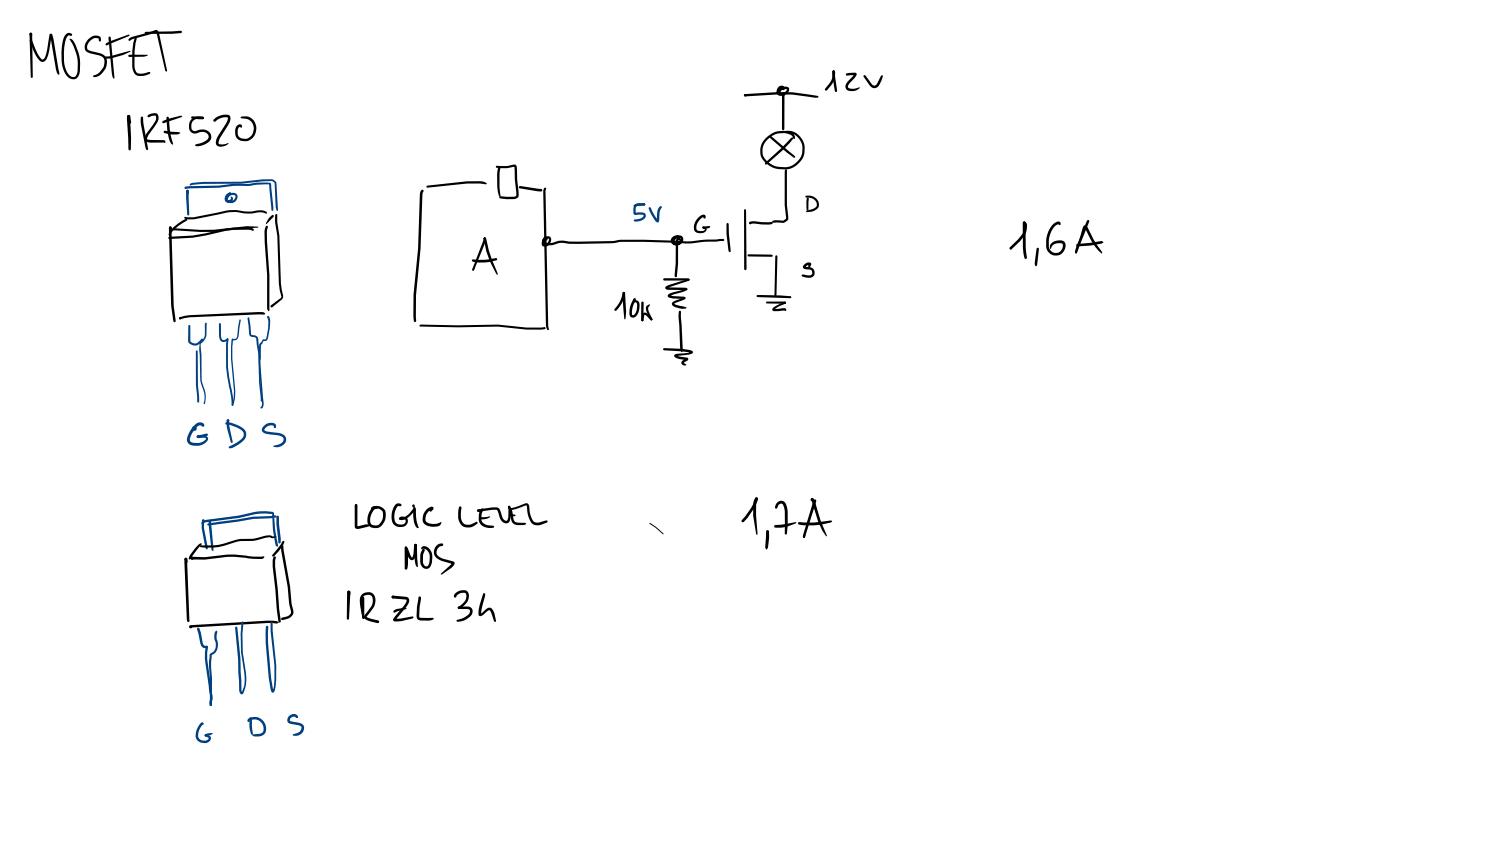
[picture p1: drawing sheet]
<svg xmlns="http://www.w3.org/2000/svg" width="449mm" height="254mm" viewBox="0 0 449 254" stroke-linecap="round" stroke-linejoin="round" font-family="sans-serif">
<g fill="#000">
<path d="M9 9.9l.2-.1 .4 .3v.6l-.3 .4-.3-.3zM9 9.9h.5l.1 .3-.1 .3h-.5l-.2-.3zM9 11.9l.6 .1a14.3 14.3 0 0 0 2.7 5.6l.5 .3 .6-.6a15.2 15.2 0 0 0 1.3-6.2l.2-.8 .4-.2 .3 .4-.2 .7a16.7 16.7 0 0 1-1.4 6.4 1.26 1.26 0 0 1-2.2 .5l-.3-.4a15.3 15.3 0 0 1-2.6-5.4zM9 9.9l.2-.1 .4 .4 .2 12.9-.3 .3-.3-.3zM15 10.2l.6 .1 .4 1.4 1.8 10.3a.32 .32 0 0 1-.3 .4 .32 .32 0 0 1-.3-.4l-.4-1.2zM19.7 10.3l1-.5 .7 .3 .3 .3-.4 .4-.7-.2-.6 .7a15.6 15.6 0 0 0-.3 9.4 2.66 2.66 0 0 0 2.5 2.4l.4-.2 .5-.7a12.8 12.8 0 0 0-1.6-9.4l-.7-1.1 .3-.1 .4 .2a12.9 12.9 0 0 1 2.3 10.5 2 2 0 0 1-1.7 1.5 2 2 0 0 1-2-1l-.8-1.3a16.6 16.6 0 0 1 0-10.6zM26.5 11.8a2.43 2.43 0 0 1 3.7-.5l.1 .9-.3 .3-.3-.1-.2-.9a2.77 2.77 0 0 0-3.2 3.3l1 .5 2.5 .6a2.82 2.82 0 0 1 2 4.2l-.9 1.6a3.3 3.3 0 0 1-2.7 1.4l-.2-.1a.79 .79 0 0 1 .9-.6l.8-.5 1.2-1.6 .4-1.7a1.68 1.68 0 0 0-1.2-1.9l-3.5-.9a2.02 2.02 0 0 1-.6-3.4zM31.5 17l1.6-.1 5.9-1.7 .1 .3a13.4 13.4 0 0 1-5.8 2l-1.6 .1-.2-.1zM31.8 13l6.7-2.6 .4 .2-6.9 3-.4-.3zM32.6 11l.3-.1 .3 .4 1.1 11.7-.1 .6-.4-.5-.2-.9zM38.6 11.7l1.1-.7 6.9-2 .7 .1 .4 1 2.3 11.3-.4-.1-2.8-11.7-6.9 2.1-1.1 .6-.3-.4zM38.6 16.5h5.7l-1.2 .5-4.3 .1-.2-.1z"/>
<path d="M40.4 11.5l.3-.3 .3 .4a20.7 20.7 0 0 0-.7 8l.3 1.5 .7 .9 1.6 .1 1.9-.5 .3 .3-.2 .3-1.3 .4-2.3 .1-.9-.6-.7-1.5a24.5 24.5 0 0 1 .7-9.1zM43.5 9.6l10.7-.4 .4 .4-.3 .3-2.6 .2-8 .1-.2-.1zM38.2 34.6l.4-.2 .5 .4 .2 2-.3 .3-.4-.3-.5-1.9zM38.2 34.6l.4-.2 .5 .5 .2 6.4-.1 3.4-.3 .4-.4-.4-.4-9.1zM42.3 35l.3-.1 .3 .4 .1 1.8 1.4 7.6-.3 .3-.5-.8-1.3-6.9a2.8 2.8 0 0 1 0-2.3zM44.4 34.5a2.31 2.31 0 0 1 2.8-.3l.4 1.1-.3 1.2-2.6 3.8-.6 1.5 1 .2h4l.5 .3v.5l-.5-.2-4.1 .2-1.2-.3-.4-.3-.1-.5 .8-1.8a12.6 12.6 0 0 0 2.6-4l-.1-1.2h-.9l-1.1 .5-.4-.4zM48.9 36.3l1.6-.7 3.7-.9 .5 .2-5.7 2.1-.4-.4zM49.2 39.3l4.7 .4 .2 .2-.3 .2a7.2 7.2 0 0 1-4.7-.3zM50 35.1l.3-.1 .3 .3a22.4 22.4 0 0 0 1.2 7.5v.6l-.5-.4a8.6 8.6 0 0 1-1.1-4zM57.4 35h3.4l.4 .4-.4 .4-3.2-.2-.3-.4zM60.6 35.1h.5v.6l-.5-.1zM57.4 35.8l1.6-.9a2.07 2.07 0 0 1 2.2 .5l-.5 .3a2.35 2.35 0 0 0-2.6 .4 2.35 2.35 0 0 0-.6 2.5v.1a1.06 1.06 0 0 0 1.4 .5 2.81 2.81 0 0 1 4.5 1.9l-.1 .5a4.3 4.3 0 0 1-4.7 2.1l-.1-.2 .3-.2a4.2 4.2 0 0 0 3.7-2 1.57 1.57 0 0 0-1.9-1.7h-.6a2.09 2.09 0 0 1-3-.3l-.3-.7v-1.2z"/>
<path d="M64.1 35.8a4.4 4.4 0 0 1 4.8-1.2l.2 .9-.2 1.1-2.9 4.7-.4 1v.8a2.73 2.73 0 0 0 2.8-.2l.1 .3a2.6 2.6 0 0 1-3.5 .4l-.3-.8 .2-1 3.3-5.5 .1-1.1a4.9 4.9 0 0 0-3.9 1.3l-.4-.4zM72.4 35l1.5-.1a3.7 3.7 0 0 1 2.9 4.4 3.7 3.7 0 0 1-4.4 2.9 2.23 2.23 0 0 1-1.8-2l-.1-1.1a1.38 1.38 0 0 1 .5-1.4 1.38 1.38 0 0 1 1.5-.1v.6l-.2 .1-.4-.4 .1 .1-.6 .6v1.9l.7 .8 1.4 .3a3.1 3.1 0 0 0 2.6-2.8 3.1 3.1 0 0 0-2.3-3.2l-1.5-.1-.2-.3zM52 68.2l3.4-2.4 .7-.1-.1 .5a13.8 13.8 0 0 0-4.4 3.4l-.4 .9-.6 .1 .3-1.2zM50.6 71.1l.2-.1a56.3 56.3 0 0 0 17.1-2.5 24.8 24.8 0 0 1 7.4-.2l.7 .4 .1 .5-1.1-.3a33.2 33.2 0 0 0-13.3 1.7l-3.9 .7-7 .4-.2-.1zM50.8 68h.5a.55 .55 0 0 1 0 1l-.5-.5 .1 .1-.2-.3zM50.8 68.1l.3-.2 .3 .4 .7 23.4 .6 4.6-.3 .3-.4-.3-.7-4.6zM51.9 68.5l8.2 .4h4l10-1.1 3.4 .3-3.4 .4a77.7 77.7 0 0 1-22 .5zM52 68.5h.5l-.1 .5h-.5zM55.3 65.1l2.8 .1 7.2-1.5a14 14 0 0 1 7.9-.3h2.5a4.9 4.9 0 0 1 4.2 .1l.2 .3-.3 .3a3.9 3.9 0 0 0-2.7-.4l-1.7 .3h-2.3a12.8 12.8 0 0 0-7.7 .3l-7.2 1.5-2.4-.1-.3-.1zM79.7 67.9l.3-.2 .4 .3-.4 1.6 .8 12.9v10.6l-.2 .3-.5-1v-9.9l-.7-9.9-.1-3zM80.9 65.1l.9-.7 .4 .4-2.3 2.4-.1-.3zM82.6 64.3h.5l.1 .2v2.3l.6 3.9 .5 14.3 .6 4.2-.4 .7-3 2.3-.4-.3 .1-.3 3.3-2.5 .1 .2-.7-2.2-.3-2.1-.4-14.3a14.5 14.5 0 0 1-.6-6.4z"/>
<path d="M53.8 95.2h.4v.5h-.4zM53.9 95.2l2.9-.7 20.8-.9h1.4l.5 .5-.2 .2-22.5 .9-2.8 .6-.3-.4z"/>
<circle cx="9.3" cy="12.2" r=".33"/>
<circle cx="15.3" cy="10.5" r=".36"/>
<circle cx="51.1" cy="68.3" r=".37"/>
<circle cx="52.2" cy="68.7" r=".31"/>
<circle cx="54.1" cy="95.4" r=".34"/>
</g>
<g fill="#004080">
<path d="M55.9 57.1l.3-.2 .4 .4 .2 7-.3 .3-.3-.3z"/>
<path d="M56 57l.6 .1v1.1l-.5-.1z"/>
<path d="M55.5 56.1l1.4-.3 8.7-.1a42.8 42.8 0 0 1 9.2-.6 18.5 18.5 0 0 1 6.2-.3l.3 .5 .7 6.7v1l-.3 .3-.3-.3-.6-6.5v-1.3l.1 .1-4.1 .1-1.9 .3a44.6 44.6 0 0 0-9.2 .6l-10 .3-.3-.3z"/>
<path d="M55.5 56.1h.4v.5l-.5-.1z"/>
<path d="M57 55.1l.8-.3 3.1-.2 11.5-.1 6.2-.7h3.1l1 .6 .2 .5 .5 8.2-.2 .2-.3-.3-.2-1-.3-7.2-.8-.5-2.9 .1-6.3 .7-11.5 .1-3.8 .4-.2-.1z"/>
<path d="M68 58.3l.9-.7 .3 .1v.4l-1 .8-.1 .8 .2 .4 1 .1a1.04 1.04 0 0 0 1.1-.5 1.04 1.04 0 0 0-.1-1.2h-.2a1.5 1.5 0 0 0-1.7 1.5l.7-.2 .2-.4-.2-.3a.67 .67 0 0 1 .8 .5 .67 .67 0 0 1-.5 .8 1.07 1.07 0 0 1-1.6 0 1.07 1.07 0 0 1 .2-1.6 1.74 1.74 0 0 1 1.7-1.1 1.74 1.74 0 0 1 1.6 1.2 2.01 2.01 0 0 1-2 2l-1-.1a1.42 1.42 0 0 1-1-1.1 1.42 1.42 0 0 1 .7-1.4z"/>
<path d="M56.6 97.5h.4l.1 .2 .1 4.8 .8 .4 .8 .1 1.6-1.4h.4v.5l-.5 .6-1.1 .8h-1.4l-1.3-.8z"/>
<path d="M61.5 96.9l.4-.1 .1 .2-.1 3.2a3.7 3.7 0 0 1-1.6 2.8l.2 10.9 1.2 4.2-.3 3.1-.4-.2-1.7-15.6 1-2.4-1 2.4 .1 10.1 .3 5.2-.5-.1-.4-5.1-.1-10.1 .3-.3 .3 .3 1.7 15.6a5.6 5.6 0 0 0 0-3.9l-.9-3.2-.4-8.9 .2-2.1 1-1.2 .5-1z"/>
<path d="M71.8 95.9l.2-.2 .2 .3-.8 5.3-.6 .7-1.1 .1-.2-.3 .3-.2h.8l.4-.4z"/>
<path d="M69.8 101.6l.2 .2-.2 .3-.3-.3z"/>
<path d="M69.6 101.7l.4 .1-.3 2.2v3.6l.9 9.6-.2 2.7-.4 1.7-.3 .1-.2-.3 .6-2.2 .1-2-.9-9.6v-3.6z"/>
<path d="M68 101.5l.5 .1 .1 .2a35 35 0 0 0 .7 14.1l.7 4.3v1.2l-.3 .3-.2-.3-.5-4.4a42.9 42.9 0 0 1-1-15.1z"/>
<path d="M65.8 97l.2-.1 .3 .3 .2 4.3 .5 .5 1.2-.5h.3v.3l-.4 .4a1.38 1.38 0 0 1-1.5 .3 1.38 1.38 0 0 1-.8-1.4z"/>
<path d="M78.5 119.6l.2 .6-.2 .2-.3-.2z"/>
<path d="M74.3 95.3l.2-.2 .3 .2 .6 5 1 .3a1.22 1.22 0 0 1 1.1 1.2l.4 4.1 .3 9.1 .5 3.9v1.3l-.2 .2-.3-.2-.5-5.1-.2-9.2-.6-4.3-.3-.4-1.3-.3-.5-.4z"/>
<path d="M80.2 94.8l.5 .1 .3 1a14.9 14.9 0 0 1-.7 5.7l-.4 .6h-.8l-.8 1.2-.1 4.4-.4-2 .1-2.6 .9-1.4 1-.2a13.1 13.1 0 0 0 .7-5.1l-.4-1.3h.4h-.4z"/>
<path d="M78 103l.5-.2 .2 .2-.4 .4a76.3 76.3 0 0 0 .8 17.1v1a.7 .7 0 0 1-.2 .7 .7 .7 0 0 1-.8 .2l.4-.8 .1-1.1a82.9 82.9 0 0 1-.8-17.1z"/>
<path d="M59.1 130.7l2.8-.7 .4 .1 .1 .3-.2 .4-2.2 .6a.59 .59 0 0 1-.7-.1 .59 .59 0 0 1-.2-.6z"/>
<path d="M58.4 127.5l.3-.3a1.56 1.56 0 0 1 2.6 .3l-.1 .4-.3 .1-.5-.4 .1 .1-.8-.1a6.2 6.2 0 0 0-2.8 4.2l.2 .6 .5 .3a3.9 3.9 0 0 0 4.1-.9l.1-.3-.4-.2h-2l-.4-.4 .4-.3 2.5 .2a.85 .85 0 0 1 .2 1.5 4.5 4.5 0 0 1-5.3 1 1.87 1.87 0 0 1-.5-2.5l.6-1.3z"/>
<path d="M68 125.9l.4-.2 .4 .4v1.5l1 5-.3 .3-.3-.3a14.3 14.3 0 0 1-1.2-6.4z"/>
<path d="M68.2 125.8h.5v.6h-.6z"/>
<path d="M67.6 126.7l.3-.1a9.3 9.3 0 0 1 5.3 2.1 2.25 2.25 0 0 1 .1 3.1 7.2 7.2 0 0 1-4.4 2.6h-.2a1.04 1.04 0 0 1 1.1-1l2-1.2 1.2-1.3a1.56 1.56 0 0 0-.8-2.1l-2.9-1.3-1.7-.3z"/>
<path d="M79.2 127.6a2.31 2.31 0 0 1 3.5-.2v.9h-.5l-.1-.6a2.2 2.2 0 0 0-2.8 1.1l.1 .3 .7 .3 3.3 .4a2.32 2.32 0 0 1 2.4 1.5 2.37 2.37 0 0 1-2.5 2.8l-1.4-.3 1-.3a1.93 1.93 0 0 0 2.2-1.8l-.3-.6-.8-.4-4.1-.6a1.31 1.31 0 0 1-1.3-.9 1.31 1.31 0 0 1 .6-1.6z"/>
<circle cx="56.2" cy="57.3" r=".38"/>
<circle cx="59.4" cy="130.9" r=".39"/>
</g>
<circle cx="58.3" cy="128.5" r=".75" fill="#004080"/>
<g fill="#000">
<path d="M223.2 28.3l.3-.1a69.7 69.7 0 0 1 21.1 .5l.9 .3-.3 .3h-.7a60.1 60.1 0 0 0-21-.4l-.3-.1zM233.6 26a1 1 0 0 1 1.7 .3l.1 .4-.4 .4-.4-.7-.5 .2-.4 .7v.5a1.61 1.61 0 0 0 2.3-1 1.57 1.57 0 0 0-1.7 .5l-.2 1.1a.99 .99 0 0 1-.7-1 .99 .99 0 0 1 .7-.9 1.81 1.81 0 0 1 2.6 .1 2.2 2.2 0 0 1-1.4 1.9 2.2 2.2 0 0 1-2.3-.4 1.99 1.99 0 0 1 .6-2.1zM234.8 27.9l.2-.1 .4 .2-.1 .7h-.4zM234.8 27.9l.4-.1 .1 .5-.5 .1zM234.8 27.9h.5l.1 .2-.1 10.6-.4 .4-.3-.4v-10zM249.8 21.2l.6 .1 .1 .3a5.5 5.5 0 0 1-1.2 3.9l-1.2 1.6h-.6v-.5l1.2-1.5a4.6 4.6 0 0 0 1-3.4zM249.7 21.3l.4-.2 .3 .4 .7 5.7-.3 .4-.4-.3-.8-4.8zM253.8 22.1l2.7-.3a.55 .55 0 0 1 .5 .4 .55 .55 0 0 1-.2 .6l-2.2 2.6-.3 .5 .2 .5a3.8 3.8 0 0 0 3.3-.2l.1 .1a3 3 0 0 1-4 .5 1.48 1.48 0 0 1 0-1.9l2.3-2.7 .3 .3-2.5 .2-.2-.1zM259.1 22.6h.5l2 2.7 .6 .4 .7-.4 1.4-2.6 .4-.1 .1 .3-.9 2.4-.6 .8-.7 .3a1.53 1.53 0 0 1-1.6-.6l-2-2.8zM126.4 57l.3-.1a.68 .68 0 0 1 .1 1.1l-.7 16.6-1.3 13.9v7.7l-.3 .4-.4-.3-.1-1.3v-6.6l1.4-13.8 .5-16.4zM128 55.8l12-1.4h4.6l1.4 .7-.3 .2-1.9-.3h-3.7l-11.9 1.3-.2-.1zM148.8 49.8l.3-.1a13.4 13.4 0 0 0 5.4-.3l.5 .7 .6 8.5-.4 .7-1.1 .4a7.8 7.8 0 0 1-4.3-.3v-.5l.3-.1 4 .2 .8-.3-.5-4.9v-3.8h-.4a10.2 10.2 0 0 1-5.2 .2z"/>
<path d="M149.5 49.9h.5l.1 .3a23.8 23.8 0 0 0 0 8.3l-.2 .5a3.4 3.4 0 0 1-.7-2.9 14 14 0 0 1 .3-6.2zM155.7 55.9l.4-.1 6.2 .9 .4 .4-.4 .3h-1.1l-5.3-.9-.3-.4zM163.2 56.4l.3-.2 .3 .4-.2 .8 1 41.5a1.14 1.14 0 0 1-.9-1.4l-.8-40.1zM229.5 48.8l4.9-4.4 2.7-2.9 .5-.3 .3 .3-.1 .3a37.1 37.1 0 0 1-7.9 7.5h-.4zM230.8 40.8h.5l6.9 5.8 .3 .5-.1 .2h-.3l-2.2-1.7-5-4.3zM235.5 50.8l.5 .1 .1 .2-.1 10.4 .4 4.3-1.3 1h-3.2l-.3-.3 .3-.3h3l.9-.7-.4-4v-9.9zM229.6 41.5a6.6 6.6 0 0 1 8.2-1.4l.6 .8 .1 .5-.3 .3-.6-.9-.9-.6a6.2 6.2 0 0 0-7.7 3.3 4.4 4.4 0 0 0 2.7 6l1.8 .5 2 .1a5.6 5.6 0 0 0 5.1-4.4l.1-1.5a5 5 0 0 0-5.9-4.5l-.1-.1a5 5 0 0 1 6.7 4.7l-.1 1.4a6.3 6.3 0 0 1-5.8 5.1 7.3 7.3 0 0 1-6-2.1 4.9 4.9 0 0 1 .1-7.2zM241.6 58.8l.2-.1a3.4 3.4 0 0 1 3.4 1.3 2.07 2.07 0 0 1-1.3 3.4l-1.8 .2-.4-.2 2.8-1.1a1.47 1.47 0 0 0-.5-2.6l-.8-.3-1.3-.1-.3-.1zM242.1 59.4h.4l.1 .2-.1 3.4-.3 .2-.3-.7zM141.6 77.9h3.9l3.3-.5 .3 .1v.5a13.2 13.2 0 0 1-7.3 .5l-.3-.4zM145.1 71.3l.3-.1 .3 .3-.4 .5-.3-.3zM145.1 71.9l.3-.2 .3 .1 .1 .4-.4 .3-.3-.1z"/>
<path d="M145.2 71.2l.4 .1v.5h-.5zM145.2 71.3l.3-.1 .3 .3a57.2 57.2 0 0 0 3.5 10.8h-.3a25.8 25.8 0 0 1-3.9-10.6l.1 .1zM145.2 71.8h.5l.1 .4-3.6 8.8-.3 .2-.3-.4zM163.2 71.2l.2-.2a.63 .63 0 0 1 .8 .4 .63 .63 0 0 1-.3 .8l-.4-.5h.2l-.4 .7-.1 .8 .4 .1a1.56 1.56 0 0 0 1.1-1.4l-.2-.3-.7 .1-.3 .3v.5l.8 .4 1.3-.1a7.5 7.5 0 0 1 5.1-.4l13-.1 2-.4a217.6 217.6 0 0 1 20 .5l10.4-.7h.8l.4 .3-.4 .3-6.2 .3a20.5 20.5 0 0 1-7.2 .2l-17.4-.3-2.4 .4-10.3 .2-5.3-.3a9.2 9.2 0 0 1-4 .7l-.6-.1a1.32 1.32 0 0 1-.3-2.2 1.32 1.32 0 0 1 2.1 .5 1.84 1.84 0 0 1-.7 1.8 1.84 1.84 0 0 1-1.9 .2l-.2-.4 .1-.9zM201.7 71.1a1.91 1.91 0 0 1 3.2 .5 1.87 1.87 0 0 1-1.1 1.8 1.87 1.87 0 0 1-2.1-.4l-.1-.1a1.73 1.73 0 0 1 1.9-2.1l.6 .4-.1 .2-1.2 .2-.4 .6v.6a1.15 1.15 0 0 0 1.5-.1 1.15 1.15 0 0 0 .2-1.4 1.83 1.83 0 0 0-2.1 .5l-.1 .6 .3 .3 1.1 .1 .6-.5-.4-.3-.1 7.1-.3 3.7-.4 .3-.2-.1-.1-.7 .3-3.2v-6.9a.95 .95 0 0 1 1.1-.8 .95 .95 0 0 1 .8 1 .95 .95 0 0 1-.9 .9h-1.7a1.29 1.29 0 0 1-.3-2.2zM210.8 68l.5 .1-.1 .4-.5-.2zM210.8 68l1.9-.2 .3 .3-.7 .4-1.3 .1-.3-.4zM209.6 65.1l.3-.3a.98 .98 0 0 1 1.8 .1l-.1 .6-.3 .1-.3-.6v.1a3.5 3.5 0 0 0-2.1 3.6l.7 .5h1.3l.5-.4-.5-.3-.1-.5 .8 .2a.98 .98 0 0 1 .2 1.1 .98 .98 0 0 1-1 .6h-.8a1.76 1.76 0 0 1-1.7-.7 1.76 1.76 0 0 1-.1-1.9l.5-1.1zM218 67l.2-.1 .4 .3v2.9l.6 5-.2 .5-.4-.2a31.3 31.3 0 0 1-.7-8.2zM223.3 62.8l.2-.1 .3 .3 .1 17.7-.3 .3-.4-.3zM224.3 76.4h7.1l.4 .3-.4 .3-6.9-.1-.3-.3zM224.8 66.6l1.6-.2a11.4 11.4 0 0 0 5 .1l.4 .4-.3 .3a13.5 13.5 0 0 1-5.7-.2l-.6 .1 .1-.3-.1 .4-.2 .1-.3-.3z"/>
<path d="M232.6 76.6h.5l.1 .3-.3 11.6-.3 .3-.3-.3zM241.1 79.5a1.32 1.32 0 0 1 2.3-.3l-.7 1-.3-.4 .1-.7 .2 .4h-.4l-.7 .6-.1-.2 1.4 .2a1.5 1.5 0 0 1 1.4 1.3v.4a1.42 1.42 0 0 1-1.5 1.5 2.86 2.86 0 0 1-2.4-.7l.3-.3 2.3 .3 .6-.4v-.8l-.3-.4-1.8-.3a.68 .68 0 0 1-.6-.5 .68 .68 0 0 1 .2-.7zM125.9 97.5l11.4 .1 12.1-.3 8.5 .9 5.5-.1 .3 .3-.3 .3-1.2 .1h-4.3l-8.6-.9-12 .3-11.2-.3h-.2zM142.1 80.3l.2 .1-.1 .6-.3 .2-.3-.4zM186.8 87.7l.3-.2 .4 .4a8.6 8.6 0 0 1-2.9 5.4l-.3-.4a9.3 9.3 0 0 0 2.5-5.2zM186.8 87.6h.6l.1 .3 .3 5.6-.4 2.3-.1-.2-.5-5.1zM190 89.6l.4-.2 .3 .3-.6 1.6a4.3 4.3 0 0 0-.5 3.1h.7a3.8 3.8 0 0 0 .8-3l-.2-.6-.3-.2a.3 .3 0 0 1-.5 0 .3 .3 0 0 1 .3-.4 1.12 1.12 0 0 1 1.2 .2 1.12 1.12 0 0 1 .2 1.2 4.1 4.1 0 0 1-1.2 3.4 1.08 1.08 0 0 1-1.2 .2 1.08 1.08 0 0 1-.6-1.1l.3-2.5zM192.9 94l.6-.3 .7 .3 1.4 1.5v.5h-.5l-1.7-1.6-.4 1.8-.5 .1 .1-1.8zM192.5 90.5h.5l.1 .3-.2 5.5a.41 .41 0 0 1-.5-.1 .41 .41 0 0 1-.1-.4zM194.1 91.7l.7-.5 .2 .2-.6 1.1 .4 1.5 .9 1.7-.3 .4-.2-.1-1.3-2.8-.2-.9zM195.3 95.5h.3l-.1 .5h-.3zM199 83.5h7.2l.4 .1 .2 .3-.3 .3-7.2-.1-.4-.3z"/>
<path d="M203.7 93.3h.5l.1 .2 .5 11.1-.3 1-.5-.9-.5-9.9zM201.7 90.6l3.6-1.6 .3 .4-.2 .3-3.2 1.5 3.8 1.1a4 4 0 0 1-3.9-.4l-.5-.6zM200.5 88.3l5.3-1.9 .3 .1v.4l-.9 .5-4.3 1.4v-.3l4.1 .5a.4 .4 0 0 1 .5 .2 .4 .4 0 0 1-.2 .5l-4.3-.4a.61 .61 0 0 1-.6-.3 .61 .61 0 0 1 .1-.7zM199.7 86l1-.6 5.8-1.8 .3 .3-.3 .3-6.3 2.2v-.3l5.3 .2a.4 .4 0 0 1 .5 .2 .4 .4 0 0 1-.2 .5l-5.7-.1-.5-.3zM227 88.5l7 .1 3.1 .2 .3 .3-.4 .3-9.8-.3-.3-.3zM229.8 90.5l5.6-.1 .4 .4-.3 .3-5.5-.1-.2-.3zM231.9 92.3l1.9-1.1 1.7-.7 .2 .1v.4l-1.7 .7-1.7 1.2-.1-.3 3.1-.2 .5 .3v.5l-.3 .1-.3-.3-3.1 .3-.5-.4zM236.7 89l.4-.2 .3 .3-.3 .3-.4-.1zM199 104.5l5.5 .1 3 .6a.51 .51 0 0 1 .3 .6 .51 .51 0 0 1-.5 .4l-4.5 .7 .1-.4 1 .4 2.4 .5 .2 .3-.2 .3-1.2 .8 .8 .6a.88 .88 0 0 1-1.3-.1 .88 .88 0 0 1 .3-1.3l.9-.4 .1 .3-2.9-.5a.7 .7 0 0 1-.6-.3 .7 .7 0 0 1 0-.8l4.2-.5 .7-.3v.3l-2.9-.4-5.2-.3-.3-.4z"/>
<circle cx="223.5" cy="28.6" r=".39"/>
<circle cx="250.1" cy="21.5" r=".38"/>
<circle cx="192.7" cy="96.1" r=".3"/>
<circle cx="205.8" cy="86.7" r=".33"/>
<circle cx="206.5" cy="83.9" r=".3"/>
<circle cx="235.5" cy="90.8" r=".32"/>
</g>
<g fill="#004080">
<path d="M190.5 61.4l1-.4h1.9l.1 .5-2.3 .2-.5 .6v1.6l2-.2a1.01 1.01 0 0 1 1 .7 1.01 1.01 0 0 1-.3 1.1 3.5 3.5 0 0 1-3.2 .8v-.4l2-.4 .8-.7v-.3l-.4-.1-1.9 .1a.67 .67 0 0 1-.7-.9v-1.3z"/>
<path d="M193 61.1h.5v.4h-.5z"/>
<path d="M190.2 61.4l1.1-.4 1.5-.1 .7 .2 .1 .2-.4 .3-2.8 .5-.4-.4z"/>
<path d="M194.7 62.2l.5 .1 .9 1.9 1.3 1.8-.4 .1 .1-2.2 .3-1.3a.89 .89 0 0 1 1.1-.7l.1 .2-.7 1.4-.2 2.5a.59 .59 0 0 1-.4 .7 .59 .59 0 0 1-.7-.4l-1.6-2.7-.4-1.1z"/>
</g>
<g fill="#000">
<path d="M306.9 66.5h.6l.6 .9a5.2 5.2 0 0 1-1 3.5l-1.1 1.4-2.6 2.4h-.5v-.6a14.6 14.6 0 0 0 4-4.3l.4-2.2-.5-.8zM302.9 74.2h.6v.5l-.5 .1zM306.9 66.6l.3-.2 .4 .4 .1 7.6 .3 2.9-.3 .4-.4-.3-.5-3zM311 74.4h.5l.1 .2-.5 4.8-.3 .5-.3-.4-.1-.7zM315.8 67.3l1.5-.9a.61 .61 0 0 1 .8 .3 .61 .61 0 0 1-.3 .8l-.4-.5 .1 .2-.2 .1a5.3 5.3 0 0 0-2.7 5v1.5a2.07 2.07 0 0 0 2.5 2.1 2.07 2.07 0 0 0 1.5-2.9 3.2 3.2 0 0 0-2.8 .6l-.7 1.1a1.72 1.72 0 0 1 1.6-2.5l1.4-.1a1.66 1.66 0 0 1 1.5 .9 1.66 1.66 0 0 1-.2 1.8 2.89 2.89 0 0 1-3.2 1.8 2.89 2.89 0 0 1-2.4-2.8 8.4 8.4 0 0 1 2-6.5zM325.1 67.8l.5-.2 .5 .3a35.1 35.1 0 0 0 4.4 7.6l.1 .4h-.3a11.4 11.4 0 0 1-3-3.7l-1.9-3.9h.2l-2.5 7.4-.5 .2zM322.9 73.3l7.4-1a.36 .36 0 0 1 .6 .1 .36 .36 0 0 1-.2 .5l-3.5 .7-4 .3-.3-.1zM326 66.2l.4-.3 .2 .2 .1 .4-3.6 9.2-.3 .3-.4-.4 .5-1.7zM55.5 167.4h.6l.1 1.3-.2 .1-.3-.2-.4-.9zM55.5 167.3l.5 .1v.6h-.5zM55.5 167.3l.5 .1 .2 .3 .6 18.5-.3 .4-.4-.3-.1-.5-.7-17.2zM57.4 167.1h4a33.5 33.5 0 0 1 12.8-.4l1.5 .2 3.5-.1a.69 .69 0 0 1-.9 .8l-3.9-.2a17.4 17.4 0 0 0-6.2-.4l-6.8 .8h-3.8l-.4-.4z"/>
<path d="M82.1 167l.3-.2 .4 .4-.3 .9v1.8l1.7 16.4-.3 .4-.4-.3-.5-3.7-1.2-12.8v-1.8zM56.8 187.7l.4-.2 23-1.4 2.9 .2 .5 .3-.6 .4-2.7-.2-23.1 1.4 .1-.4 .1 .1a.37 .37 0 0 1-.4 .5 .37 .37 0 0 1-.3-.6z"/>
<circle cx="307.2" cy="66.8" r=".41"/>
<circle cx="322.8" cy="75.7" r=".3"/>
<circle cx="57.6" cy="167.4" r=".42"/>
</g>
<g fill="#004080">
<path d="M62.7 156h.5l.1 .2 .7 8.5v.4l-.2 .1-.4-.5-.7-6.3-.1-2z"/>
<path d="M62.2 157.1l13.6-2.1 6.3-.4a.6 .6 0 0 1 .9 .5l-1.9 .3-5.2 .2-13.4 2-.3-.1z"/>
<path d="M83 154.7l.3-.1 .4 .4v2.3l.5 4.2v1.1l-.4 .4-.3-.4-.6-5.2z"/>
<path d="M61.9 164.4l.3 .2z"/>
<path d="M61.9 164.5l.2-.2 .2 .2-.3 .2z"/>
<path d="M60.7 155.9l.2-.2 .4 .4-.1 2.3 1.1 5.8-.2 .5-.5-.4-1.1-5.8z"/>
<path d="M60.8 155.8h.5v.5h-.6z"/>
<path d="M60.5 156.6l.9-.6a119.1 119.1 0 0 0 16.5-2.7l3.8 .2 .5 .4a41.3 41.3 0 0 0 1.2 9.6l-.1 .3-.2 .2-.4-.3a37.3 37.3 0 0 1-1.1-9.7l-.5 .1a19.9 19.9 0 0 0-9.2 1.2l-10.2 1.3-1 .6-.3-.3z"/>
</g>
<g fill="#000">
<path d="M106.5 151.2l.3-.1 .4 .4v6.4l2.5-.6 1.1 .1v.4l-3.4 .8-.9-.3zM111.3 152.3l.7-.5a3.2 3.2 0 0 1 3.2 .9l.1 .1a4.2 4.2 0 0 1-1.5 5.3 2.37 2.37 0 0 1-3.6-1.5 4.1 4.1 0 0 1 2.6-4.9l.4 .1 .1 .5-1.2 .7a4.4 4.4 0 0 0-.9 3.9 1.49 1.49 0 0 0 1.9 .6h.3a3.7 3.7 0 0 0 1.4-3.8l-.2-.5-.8-.6-1.7-.2-.7 .1zM118.6 151.3l.4-.3a1.19 1.19 0 0 1 1.4 .4l-.3 .4h-.7a4.4 4.4 0 0 0-1 4.3l.2 .4a2.05 2.05 0 0 0 2.4 .7l.6-.6v-.8l-1.2-.2-.3 .3-.3-.1-.1-.4 .6-.5 1.1 .1a1.61 1.61 0 0 1 .9 1.9 1.61 1.61 0 0 1-1.7 1.1 2.48 2.48 0 0 1-3-1.7 5.9 5.9 0 0 1 1-5zM119.8 155.3l.6 .1-.1-.1a3.2 3.2 0 0 0 2.6-1.5l1.1-1.3h.6v.5l-1.2 1.3a3.8 3.8 0 0 1-3.3 1.6l-.4-.2zM123.7 151.4h.6l.4 1-.2 .1-.4-.2a.67 .67 0 0 1-.4-.9zM124 152.5l.5-.1 .2 .4-.1 .3h-.5l-.2-.3zM124 152.5l.3-.1 .4 .3 .2 3.4 .7 2.1-.2 .2-.3-.1a2.6 2.6 0 0 1-1-2.1zM127.9 152.9l.9-.7a.65 .65 0 0 1 .8-.3 .65 .65 0 0 1 .4 .8l-.6 .6-.5 .1-.1-.3 .5-.7 .3 .4a3.1 3.1 0 0 0-2 3.3l.4 .5a4.4 4.4 0 0 0 3.4 .4l.8-.5a.76 .76 0 0 1-.5 1.2 4.4 4.4 0 0 1-4.6-.7 3.4 3.4 0 0 1 .8-4.1zM137.8 151.9l.5 .1 .1 .2-.2 2.9a2.07 2.07 0 0 0 2 2.3l1-.1 1.7-.8 .3 .1-.1 .5-.9 .6a3 3 0 0 1-3.2 .2 3 3 0 0 1-1.6-2.8l.1-2zM143.2 152.9h.6l-.1 .5-.5-.1zM143.4 152.8l4.2-.6h1.6l.7 .6 .7 2.1a1.2 1.2 0 0 0 1.4 1.2l.5-1-.1-3.1 .3-.3 .3 .1 .2 .8v2.5a1.47 1.47 0 0 1-1.5 1.8l-.7-.2-.7-.7-1.3-3.1h-1.3l-4.2 .6-.4-.4zM143.8 155.1l3.1-.3 .1 .2a3.4 3.4 0 0 1-3.1 .7z"/>
<path d="M143.2 152.9h1.2l.3 .4-.3 .3-1-.1-.3-.4zM144.3 152.6l.4-.2 .4 .4-.6 1.2-.1 1.7a2.15 2.15 0 0 0 2.4 1.9l1.3 .1v.5l-.2 .1a4.4 4.4 0 0 1-3.4-.8l-.6-.6-.3-1 .1-1.8zM152.5 151.8l.5 .1a7.3 7.3 0 0 1 1 3.7l.7 1 2.8 .2 .3 .3-.8 .4-2.2-.1a1.83 1.83 0 0 1-1.5-1.7 7.5 7.5 0 0 0-.9-3.5l.1 .1zM152.8 154.2l1.7 .1 .2 .3-.2 .2h-1.5l-.3-.3zM153.2 152.4l4.4-1.4a.93 .93 0 0 1 1.2 1 6.5 6.5 0 0 0 1.3 4.4l1.4 .3 2.2-.6 .5 .1 .1 .2-.3 .3-1.8 .7a2.51 2.51 0 0 1-3.4-1.7l-.5-1.6-.4-2.5-4.5 1.4-.4-.3zM59.4 163.4l.7-.4h.4v.2l-.6 .7a11.5 11.5 0 0 0-2.6 3.7l-.3 .2-.3-.1-.1-.4a10.5 10.5 0 0 1 2.8-3.9zM60 163.6l.3-.1a21.5 21.5 0 0 0 10.4-1.6l1.6-.3a18.1 18.1 0 0 0 7.8-1h1l1.8 .4-1.1 .4-.9-.3-1.3 .2a17.9 17.9 0 0 1-7.8 1 26.6 26.6 0 0 1-10.8 1.9l-1-.2zM84.4 163.6l.3-.1 .3 .4 2 12 .4 4.9 .5 2.1a2.1 2.1 0 0 1-1.5 2.6l-1.7 .5-.4-.2 .2-.5 2.1-.7 .7-.9-.6-2.8-.4-4.9-1.9-10.6zM84.7 162.4l.5-.1 .1 .3a9.8 9.8 0 0 1-3.4 4.3l-.2-.1v-.4a12.2 12.2 0 0 0 3-4zM85.4 167.6l.2 1.1-.2 .2-.2-.5zM121.6 164.5l.4-.3 .4 .4v4.7l-.3 1.2-.3 .3-.4-.4 .3-1.6zM121.5 163.9h.5l.2 .3-.1 6.2-.3 .4-.4-.5z"/>
<path d="M121.7 164.4l.3-.2 .3 .3 1.3 2.7 .4-1.2 .2-2.5 .4-.4 .3 .1 .1 .3-.5 3.7a.94 .94 0 0 1-.8 .8 .94 .94 0 0 1-1-.6l-1.1-2.5zM124.3 163.2l.3-.1 .4 .4 .4 6.4-.2 .2-.6-.9-.3-1.6zM126.6 164a1.77 1.77 0 0 1 2.5 1l.6 1.7-.1 1.9-.4 1a1.67 1.67 0 0 1-1.9 .9 1.67 1.67 0 0 1-1.2-1.8v-2.5l.6-1.4 .3-.2 .4 .4-.5 1.5v2.2l.7 1.1h.5l.4-.3 .3-1 .1-1.2a2.45 2.45 0 0 0-1.6-2.7h-.9zM131 163.6l.9-.6 1 .1v.5l-.8 .2a1.79 1.79 0 0 0-1.1 1.5 1.79 1.79 0 0 0 .8 1.7l1 .5 3 .8a.88 .88 0 0 1 .6 .9 .88 .88 0 0 1-.7 .8l-3.4 2.3-.1-.1 .2-.3 3.2-3 .1 .2-3.1-.9a3.4 3.4 0 0 1-2.3-1.9l-.1-1.4z"/>
<circle cx="121.8" cy="170.4" r=".37"/>
<circle cx="122" cy="164.7" r=".4"/>
<circle cx="124.6" cy="163.5" r=".41"/>
</g>
<g fill="#004080">
<path d="M64.5 189.4l.5-.3 .1 .2a6.3 6.3 0 0 0 .3 3.8 3.1 3.1 0 0 1-1.9 3.4v.9a15.4 15.4 0 0 0 .1 6.2v7.8l-.4 .3-.3-.3v-8.8a14.4 14.4 0 0 1 0-5.4l.1-1.1 1.2-.8a3.1 3.1 0 0 0 .5-2.6l-.1-.2a3.7 3.7 0 0 1-.1-3.1z"/>
<path d="M63.1 211.1l.4 .1-.1 .5-.4-.1z"/>
<path d="M61.8 193.7l.2-.1 .4 .4-.2 3.5 1.6 11.4-.3 2.7a.84 .84 0 0 1-.6-1.3l.2-1.4-1.6-11.4z"/>
<path d="M59.2 188.3l.3-.1 .3 .3 1.2 4.8 .3 .3 1 .2v.4l-1.2 .1-.7-.7-1.3-4.9z"/>
<path d="M70.6 188l.3-.1 .3 .3a136.9 136.9 0 0 1 1.2 15.9v3l.3 .6-.2-.1a8.2 8.2 0 0 0 .8-5.7 35.2 35.2 0 0 1-.6-15.5l.2 .1a50 50 0 0 0 .9 15.3 9.8 9.8 0 0 1-.9 6.2l-.6 .2-.5-1.1-.4-9.4z"/>
<path d="M79.9 187.7h.5l.1 .3a78.8 78.8 0 0 0 1.4 18.6l.1 .5-.3 .1 .5-1.3 .1-1.9v-4.5l-1.1-10.3v-2.5l.3-.3 .3 .3v2.5l1.1 10.3a18.9 18.9 0 0 1-.6 7.7 .52 .52 0 0 1-.5 .5 .52 .52 0 0 1-.5-.5 81.8 81.8 0 0 1-1.6-17.5z"/>
<path d="M61.5 220.2l.8-.3 1.3-.1 .2 .1-.6 .5-1.5 .5-.3-.4z"/>
<path d="M60.2 216.8h.1a.42 .42 0 0 1 .7 0 .42 .42 0 0 1-.2 .6l-.3-.3 .3 .2a3.6 3.6 0 0 0-1.1 4.2l.9 .5 1.2 .1 .6-.4 .2-.4-1.1-.5v-.5l.4-.1 1 .5a1.35 1.35 0 0 1 .1 1.5 1.35 1.35 0 0 1-1.5 .6 2.48 2.48 0 0 1-2.8-1.7 5.6 5.6 0 0 1 1.5-4.3z"/>
<path d="M74.9 215.2l.3-.1 .4 .4v2.4l.3 2.2-.3 .3-.3-.3a10 10 0 0 1-.5-4.6z"/>
<path d="M74.5 215.6a3.4 3.4 0 0 1 4.3 .4 3.4 3.4 0 0 1 .3 4.3l-1.3 .5-1.1 .1-1-.3 .2-.3 1.8-.2a1.25 1.25 0 0 0 1.4-1.2 2.78 2.78 0 0 0-1.3-2.7 2.78 2.78 0 0 0-3-.1v.2a.36 .36 0 0 1-.5 0 .36 .36 0 0 1 0-.5z"/>
<path d="M86.7 214.7a1.58 1.58 0 0 1 2.7 .3l-.3 .4-.7-.5a1.18 1.18 0 0 0-1.4 1.3l3 .6a1.72 1.72 0 0 1 1.3 1.4 1.72 1.72 0 0 1-.8 1.8 2.38 2.38 0 0 1-2.8 .4l1.2-.5a1.61 1.61 0 0 0 1.5-2l-.6-.3-3-.6a1.28 1.28 0 0 1-.1-2.3z"/>
<circle cx="61.7" cy="220.5" r=".36"/>
</g>
<g fill="#000">
<path d="M226.6 149.3h.6a1.13 1.13 0 0 1-.1 1.3 17.8 17.8 0 0 1-4.3 6l-.3-.1v-.5a13.8 13.8 0 0 0 4-6.3zM226.6 149.3l.3-.1 .4 .4-.5 1.5v3.5l.4 5.5-.2 .3-.1-.1a25.3 25.3 0 0 1-.9-9.6zM229.9 159.1h.6l.2 .3a14.3 14.3 0 0 1-.6 5.3l-.2 .1-.4-.7zM233.1 150.7a1.55 1.55 0 0 1 2.7 .6l.2 .7a20 20 0 0 1 0 8l-.3 .3-.3-.3v-6.6l-.2-1.2-.4-1-.5-.2-.7 .4-.6 1.1-.4-.1v-.8zM232.3 157.6l6.4-1 .1 .3a10.8 10.8 0 0 1-6.2 1.3l-.3-.1zM239.5 156.7l.3-.2a44 44 0 0 0 9.5-.4l.3 .2-.1 .2a18.4 18.4 0 0 1-10.1 .7zM243.3 149.5l.3-.2 .4 .4-.5 .6-.4-.4zM243.3 149.4l.5-.1 .3 .4a60.4 60.4 0 0 0 3.9 10.9l-.2 .2a13.2 13.2 0 0 1-2.4-4.5l-2-6.3 .2 .1-.4-.4zM244.2 149.8l.5 .1 .1 .4-3.3 10.7-.3 .3-.4-.3 .1-.7zM104.3 177.2l.3-.1 .5 .3-.1 1.1h-.5l-.4-.9zM104.3 177.2h.7l.1 .4-.2 .4 .2-.3-.4 7.8-.3 .3-.4-.3 .1-7.9zM108.6 179l.3-.1 .4 .4v6l-.3 .3-.3-.3-.2-1.8z"/>
<path d="M117.6 178.7l4.3 .3a1.19 1.19 0 0 1 .6 2l-3.9 5-.1-.4 5.2-.7 .3 .3-.2 .3-3.4 .8-1.9 .1a.53 .53 0 0 1-.5-.3 .53 .53 0 0 1 0-.6l3.2-3.9 .7-1.6-4.2-.6-.3-.4zM125.6 179h.6v.9a12.7 12.7 0 0 0-.4 5.2l.4 .2h3.6l.3 .2-.2 .3a5.7 5.7 0 0 1-3.7 .3 1.24 1.24 0 0 1-1.2-1.6l.1-2.6zM136.5 178a2.64 2.64 0 0 1 3.8-.5 2.76 2.76 0 0 1-.5 3.4l-.9 1-1.3 .7-.3-.3 .4-.5a3.4 3.4 0 0 0 2.2-3.4l-.4-.6h-.7a1.95 1.95 0 0 0-2 1.3h-.6l-.1-.3zM145 177.9h.4l.1 .8-1.1 4.1-.1 1.5-.2-.2 1.8-1.5a1.14 1.14 0 0 1 1.9 .2 6.7 6.7 0 0 1 1 3.3l-.3 .4-.3-.2-.8-2.5-.5-.8-.6 .2-2 1.5h-.6l-.2-.5a13.9 13.9 0 0 1 1.4-6.1zM194.8 157l.2-.2 1.7 1.1 2.4 2.2-.3 .1zM241.4 160.3l.2 .1-.2 .8-.2 .1-.3-.3zM108.5 178.3a2.88 2.88 0 0 1 3.1-.5 2.89 2.89 0 0 1 .6 4.1l-2.3 3.2v-.2l.8 .5 2.7 .6 .4 .5-.2 .3-.4 .1-3.2-1-.8-.6 .2-.8a7.1 7.1 0 0 0 2.4-3.6 1.73 1.73 0 0 0-.9-2.5l-1.2 .1a1.5 1.5 0 0 0-1.1 1.5v1.8l.7 3.5-.3 .3-.3-.3a16.5 16.5 0 0 1-.7-5.7zM118.1 183.1l.9-.5 2.3-.3 .7 .2-3.6 1.2-.3-.1zM137.4 182l2.7-.1a1.58 1.58 0 0 1 1.6 1 1.58 1.58 0 0 1-.5 1.8 5 5 0 0 1-4.2 1.7l-.1-.2 .3-.3a5.1 5.1 0 0 0 3.7-2.1l.1-.7-.3-.3-3.1-.2-.3-.3z"/>
<circle cx="226.9" cy="149.6" r=".44"/>
<circle cx="117.9" cy="179" r=".43"/>
<circle cx="241.2" cy="161" r=".31"/>
<circle cx="109" cy="185.3" r=".28"/>
<circle cx="137.6" cy="182.3" r=".35"/>
</g>
</svg>
